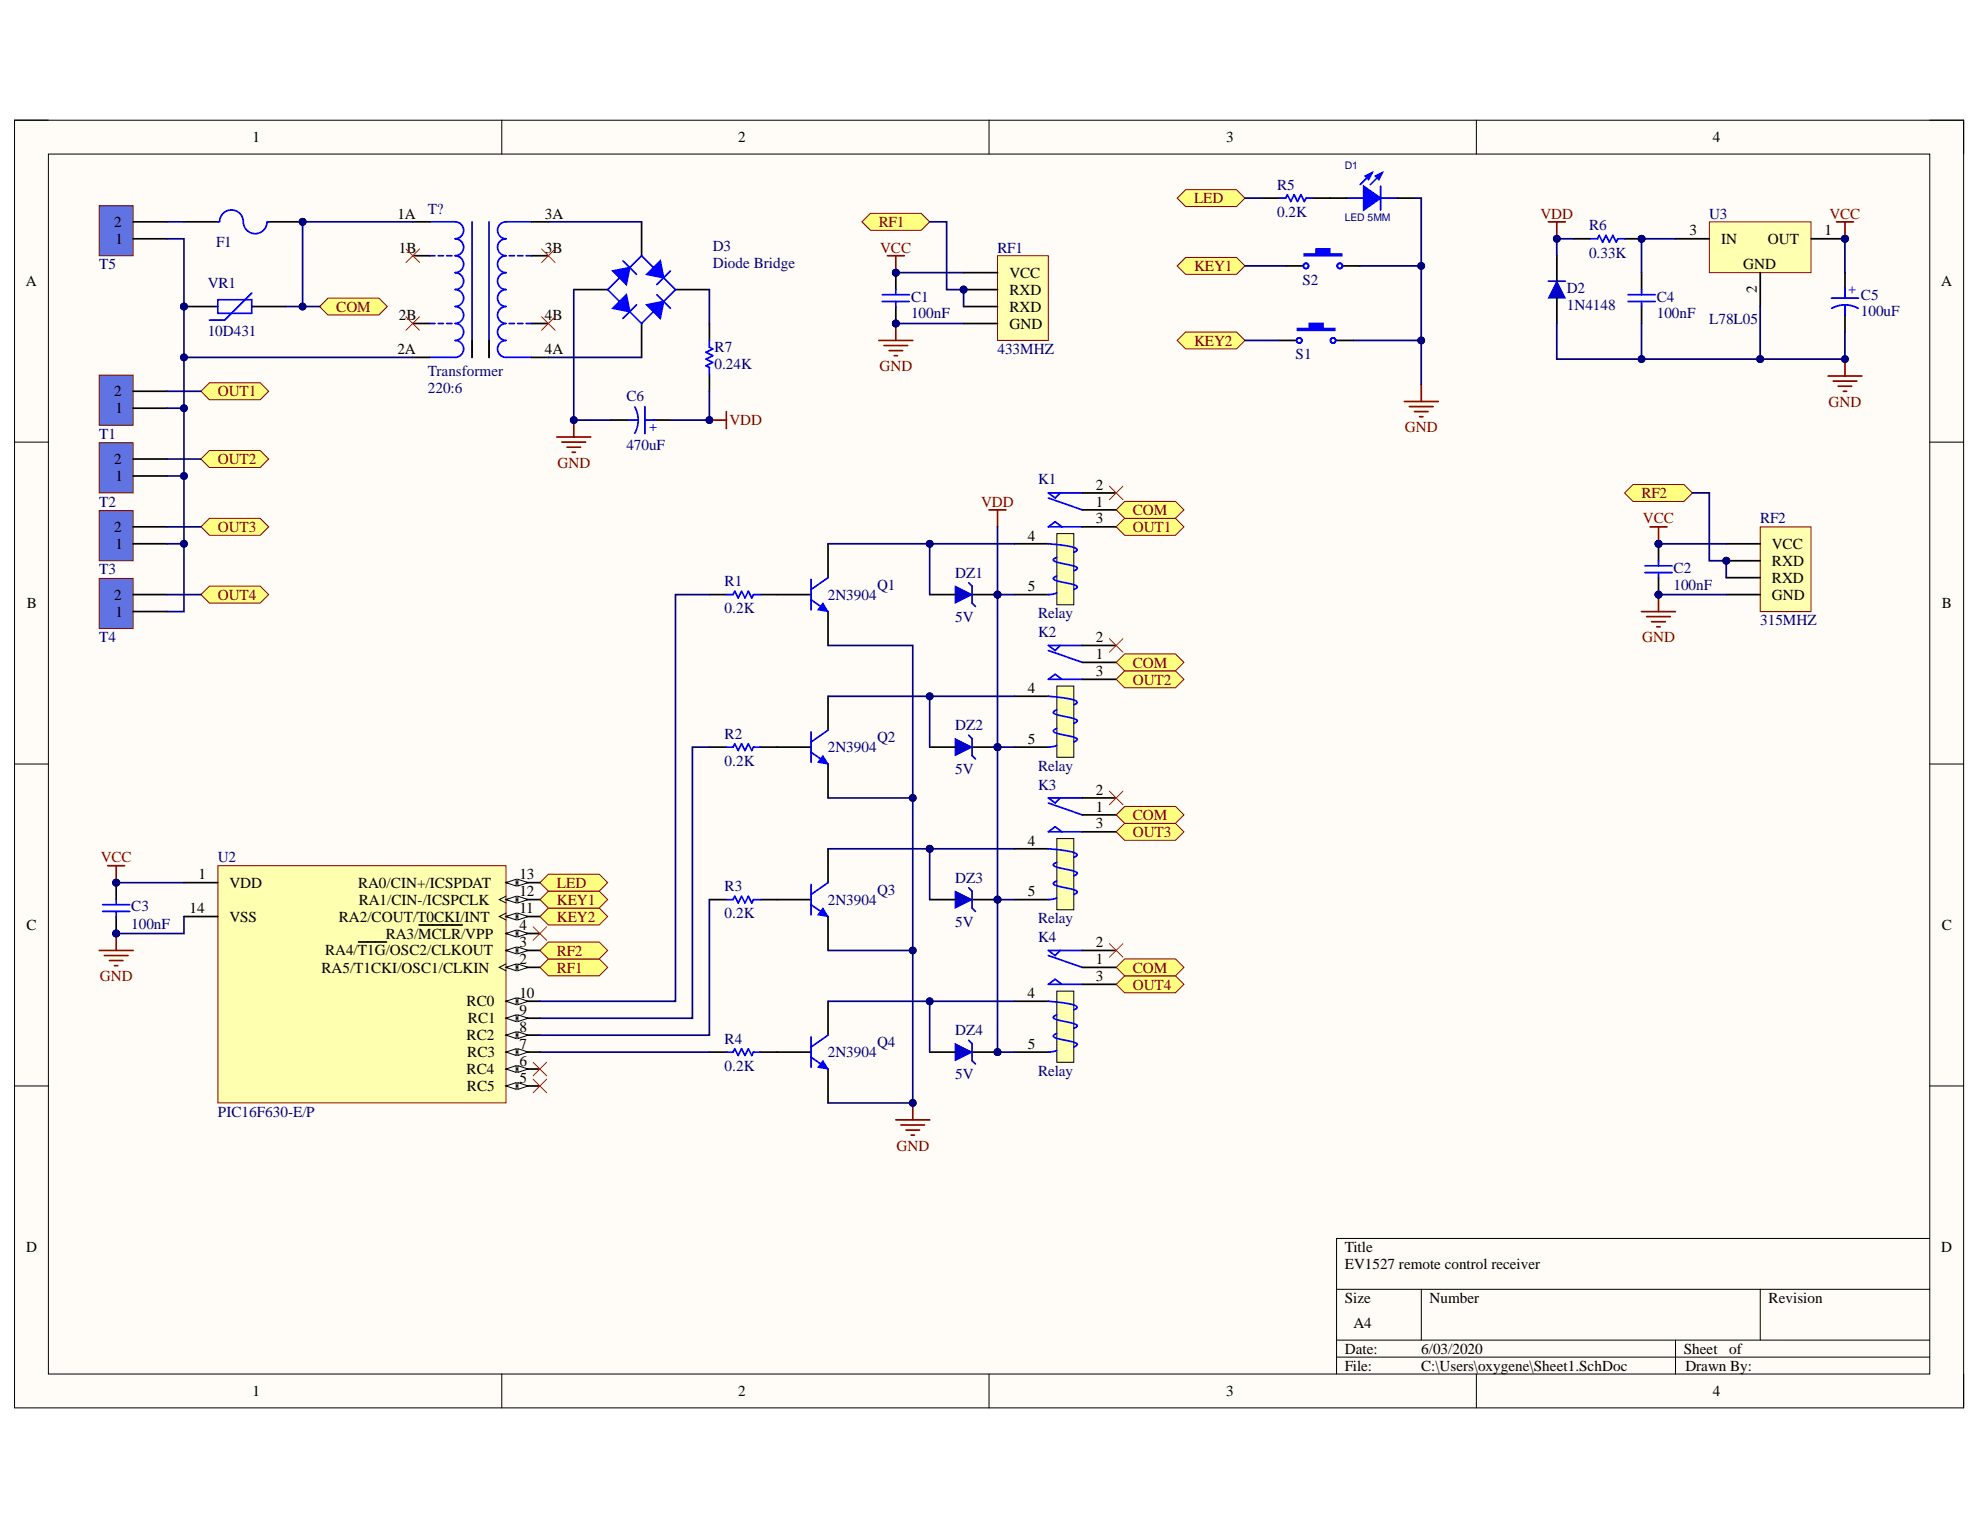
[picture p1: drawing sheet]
<svg xmlns="http://www.w3.org/2000/svg" width="279mm" height="216mm" viewBox="0 0 279 216" stroke-linecap="round" stroke-linejoin="round" font-family="sans-serif">
<defs><g id="words">
<g font-size="2.2">
<text x="35.6" y="20.1">1</text>
<text x="104.2" y="20.1">2</text>
<text x="173" y="20.1">3</text>
<text x="241.7" y="20.1">4</text>
<text x="16.1" y="32">2</text>
<text x="16.3" y="34.4">1</text>
<text x="56.1" y="30.9">1A</text>
<text x="56.3" y="35.6">1B</text>
<text x="76.9" y="35.6">3B</text>
<text x="76.9" y="30.9">3A</text>
<text x="238.4" y="33.2">3</text>
<text x="242.9" y="34.4">IN</text>
<text x="249.5" y="34.4">OUT</text>
<text x="257.5" y="33.2">1</text>
<text x="3.6" y="40.4">A</text>
<text x="142.4" y="41.6">RXD</text>
<text x="142.4" y="39.2">VCC</text>
<text x="246" y="38">GND</text>
<text x="273.9" y="40.4">A</text>
<text x="56.3" y="45.2">2B</text>
<text x="76.9" y="45.2">4B</text>
<text x="142.4" y="44">RXD</text>
<text x="142.4" y="46.4">GND</text>
<text x="56.1" y="50">2A</text>
<text x="76.9" y="50">4A</text>
<text x="16.1" y="55.9">2</text>
<text x="16.3" y="58.3">1</text>
<text x="16.1" y="65.5">2</text>
<text x="16.3" y="67.9">1</text>
<text x="154.6" y="71.5">1</text>
<text x="154.6" y="69.1">2</text>
<text x="16.1" y="75.1">2</text>
<text x="16.3" y="77.5">1</text>
<text x="145" y="76.3">4</text>
<text x="154.6" y="73.9">3</text>
<text x="250" y="77.5">VCC</text>
<text x="145.1" y="83.5">5</text>
<text x="250" y="82.2">RXD</text>
<text x="250" y="79.9">RXD</text>
<text x="3.8" y="85.8">B</text>
<text x="16.1" y="84.6">2</text>
<text x="16.3" y="87">1</text>
<text x="250" y="84.6">GND</text>
<text x="274" y="85.8">B</text>
<text x="154.6" y="95.4">3</text>
<text x="154.6" y="93">1</text>
<text x="154.6" y="90.6">2</text>
<text x="145" y="97.8">4</text>
<text x="145.1" y="105">5</text>
<text x="154.6" y="112.1">2</text>
<text x="145" y="119.3">4</text>
<text x="154.6" y="116.9">3</text>
<text x="154.6" y="114.5">1</text>
<text x="28" y="124.1">1</text>
<text x="32.4" y="125.3">VDD</text>
<text x="50.5" y="125.3">RA0/CIN+/ICSPDAT</text>
<text x="73.3" y="124.1">13</text>
<text x="3.7" y="131.3">C</text>
<text x="26.7" y="128.9">14</text>
<text x="32.4" y="130.1">VSS</text>
<text x="47.8" y="130.1">RA2/COUT/T0CKI/INT</text>
<text x="50.6" y="127.7">RA1/CIN-/ICSPCLK</text>
<text x="73.3" y="126.5">12</text>
<text x="73.3" y="131.3">4</text>
<text x="73.3" y="128.9">11</text>
<text x="145.1" y="126.5">5</text>
<text x="274" y="131.3">C</text>
<text x="45.4" y="137.2">RA5/T1CKI/OSC1/CLKIN</text>
<text x="45.9" y="134.8">RA4/T1G/OSC2/CLKOUT</text>
<text x="54.4" y="132.5">RA3/MCLR/VPP</text>
<text x="73.3" y="136.1">2</text>
<text x="73.3" y="133.6">3</text>
<text x="154.6" y="133.6">2</text>
<text x="154.6" y="136.1">1</text>
<text x="65.8" y="142">RC0</text>
<text x="73.3" y="140.8">10</text>
<text x="73.3" y="143.2">9</text>
<text x="145" y="140.8">4</text>
<text x="154.6" y="138.4">3</text>
<text x="65.9" y="146.8">RC2</text>
<text x="65.9" y="149.2">RC3</text>
<text x="66" y="144.4">RC1</text>
<text x="73.3" y="148">7</text>
<text x="73.3" y="145.6">8</text>
<text x="145.1" y="148">5</text>
<text x="65.8" y="151.6">RC4</text>
<text x="65.9" y="154">RC5</text>
<text x="73.3" y="152.8">5</text>
<text x="73.3" y="150.4">6</text>
<text x="3.7" y="176.7">D</text>
<text x="189.8" y="176.7">Title</text>
<text x="189.8" y="179.1">EV1527 remote control receiver</text>
<text x="273.9" y="176.7">D</text>
<text x="189.8" y="183.9">Size</text>
<text x="201.7" y="183.9">Number</text>
<text x="249.6" y="183.9">Revision</text>
<text x="189.8" y="191">Date:</text>
<text x="191" y="187.5">A4</text>
<text x="200.5" y="191">6/03/2020</text>
<text x="237.6" y="191">Sheet</text>
<text x="244" y="191">of</text>
<text x="35.6" y="197">1</text>
<text x="104.2" y="197">2</text>
<text x="173" y="197">3</text>
<text x="189.8" y="193.4">File:</text>
<text x="200.5" y="193.4">C:\Users\oxygene\Sheet1.SchDoc</text>
<text x="237.8" y="193.4">Drawn By:</text>
<text x="241.7" y="197">4</text>
</g>
<g font-size="2.2" fill="#800000">
<text x="168.5" y="28.7">LED</text>
<text x="124" y="32">RF1</text>
<text x="124.2" y="35.6">VCC</text>
<text x="217.4" y="30.9">VDD</text>
<text x="258.1" y="30.9">VCC</text>
<text x="168.5" y="38.3">KEY1</text>
<text x="47.5" y="44">COM</text>
<text x="124.1" y="52.3">GND</text>
<text x="168.5" y="48.8">KEY2</text>
<text x="30.7" y="55.9">OUT1</text>
<text x="102.9" y="60">VDD</text>
<text x="258" y="57.4">GND</text>
<text x="30.7" y="65.5">OUT2</text>
<text x="78.7" y="66">GND</text>
<text x="198.2" y="61">GND</text>
<text x="138.5" y="71.5">VDD</text>
<text x="231.6" y="70.3">RF2</text>
<text x="30.7" y="75.1">OUT3</text>
<text x="159.9" y="75.1">OUT1</text>
<text x="159.9" y="72.7">COM</text>
<text x="231.8" y="73.9">VCC</text>
<text x="30.7" y="84.6">OUT4</text>
<text x="159.9" y="94.2">COM</text>
<text x="231.7" y="90.6">GND</text>
<text x="159.9" y="96.6">OUT2</text>
<text x="159.9" y="118.1">OUT3</text>
<text x="159.9" y="115.7">COM</text>
<text x="14.2" y="121.7">VCC</text>
<text x="78.6" y="125.3">LED</text>
<text x="78.6" y="127.7">KEY1</text>
<text x="78.6" y="130.1">KEY2</text>
<text x="78.6" y="134.8">RF2</text>
<text x="78.6" y="137.2">RF1</text>
<text x="159.9" y="137.2">COM</text>
<text x="14.1" y="138.4">GND</text>
<text x="159.9" y="139.7">OUT4</text>
<text x="126.5" y="162.4">GND</text>
</g>
<g font-size="2.2" fill="#000080">
<text x="180.2" y="26.8">R5</text>
<text x="30.5" y="34.9">F1</text>
<text x="60.4" y="30.1">T?</text>
<text x="100.6" y="35.4">D3</text>
<text x="140.7" y="35.6">RF1</text>
<text x="180.2" y="30.6">0.2K</text>
<text x="224.2" y="32.5">R6</text>
<text x="241.2" y="30.9">U3</text>
<text x="14" y="38">T5</text>
<text x="29.3" y="40.6">VR1</text>
<text x="100.6" y="37.8">Diode Bridge</text>
<text x="183.8" y="40.2">S2</text>
<text x="221.1" y="41.3">D2</text>
<text x="224.2" y="36.4">0.33K</text>
<text x="29.3" y="47.4">10D431</text>
<text x="128.6" y="42.6">C1</text>
<text x="128.6" y="44.9">100nF</text>
<text x="221.1" y="43.8">1N4148</text>
<text x="233.8" y="42.6">C4</text>
<text x="233.8" y="44.9">100nF</text>
<text x="241.2" y="45.7">L78L05</text>
<text x="262.6" y="42.3">C5</text>
<text x="262.6" y="44.6">100uF</text>
<text x="60.4" y="53.1">Transformer</text>
<text x="100.8" y="49.7">R7</text>
<text x="100.8" y="52.1">0.24K</text>
<text x="140.7" y="50">433MHZ</text>
<text x="182.8" y="50.7">S1</text>
<text x="60.4" y="55.5">220:6</text>
<text x="88.4" y="56.7">C6</text>
<text x="14" y="61.9">T1</text>
<text x="88.4" y="63.5">470uF</text>
<text x="14" y="71.5">T2</text>
<text x="146.5" y="68.4">K1</text>
<text x="248.4" y="73.9">RF2</text>
<text x="14" y="81">T3</text>
<text x="102.3" y="82.7">R1</text>
<text x="123.8" y="83.2">Q1</text>
<text x="134.8" y="81.5">DZ1</text>
<text x="236.2" y="80.8">C2</text>
<text x="236.2" y="83.2">100nF</text>
<text x="102.3" y="86.5">0.2K</text>
<text x="116.8" y="84.6">2N3904</text>
<text x="134.8" y="87.7">5V</text>
<text x="146.5" y="89.9">K2</text>
<text x="146.5" y="87.3">Relay</text>
<text x="248.4" y="88.2">315MHZ</text>
<text x="14" y="90.6">T4</text>
<text x="102.3" y="104.3">R2</text>
<text x="116.8" y="106.2">2N3904</text>
<text x="123.8" y="104.7">Q2</text>
<text x="134.8" y="103">DZ2</text>
<text x="102.3" y="108.1">0.2K</text>
<text x="134.8" y="109.3">5V</text>
<text x="146.5" y="111.4">K3</text>
<text x="146.5" y="108.8">Relay</text>
<text x="30.7" y="121.7">U2</text>
<text x="102.3" y="125.8">R3</text>
<text x="134.8" y="124.6">DZ3</text>
<text x="18.5" y="128.6">C3</text>
<text x="18.5" y="131">100nF</text>
<text x="102.3" y="129.6">0.2K</text>
<text x="116.8" y="127.7">2N3904</text>
<text x="123.8" y="126.3">Q3</text>
<text x="134.8" y="130.8">5V</text>
<text x="146.5" y="130.3">Relay</text>
<text x="146.5" y="132.9">K4</text>
<text x="102.3" y="147.3">R4</text>
<text x="116.8" y="149.2">2N3904</text>
<text x="123.8" y="147.8">Q4</text>
<text x="134.8" y="146.1">DZ4</text>
<text x="102.3" y="151.1">0.2K</text>
<text x="134.8" y="152.3">5V</text>
<text x="146.5" y="151.8">Relay</text>
<text x="30.7" y="157.6">PIC16F630-E/P</text>
</g>
<text font-size="2.1" x="247.9" y="41.4" transform="rotate(-90 247.9 41.4)">2</text>
<g font-size="1.9" fill="#00f">
<text x="260.9" y="40.3" transform="rotate(90 260.9 40.3)">+</text>
<text x="92.7" y="59.8" transform="rotate(-180 92.7 59.8)">+</text>
</g>
<g font-size="1.5" fill="#000080">
<text x="189.8" y="23.8">D1</text>
<text x="189.8" y="31.2">LED 5MM</text>
</g>
</g></defs>
<path d="M2.1 17h275v181.7h-275z" fill-rule="evenodd" fill="#fffcf8"/>
<path d="M2.1 17h275v181.7h-275z" fill="none" stroke="#000" stroke-width=".14"/>
<path d="M6.8 21.7h265.5v172.2h-265.5z" fill-rule="evenodd" fill="#fffcf8"/>
<g fill="none" stroke="#000" stroke-width=".14">
<path d="M2 17h4.8M70.8 17v4.7M139.6 17v4.7M208.3 17v4.7M272.3 17h4.8M277.1 17v4.7M6.8 21.7h265.5v172.2h-265.5zM2 62.4h4.8M272.3 62.4h4.8M2 107.8h4.8M272.3 107.8h4.8M2 153.2h4.8"/>
<path d="M272.3 153.2h4.8M272.3 174.8h-83.7v19.1M70.8 193.9v4.8M139.6 193.9v4.8M188.6 181.9h83.7M188.6 189.1h83.7M188.6 191.5h83.7M200.6 181.9v7.2M208.3 193.9v4.8M236.4 189.1v4.8M248.4 181.9v7.2M277.1 193.9v4.8"/>
</g>
<circle cx="42.7" cy="31.3" r=".48" fill="#000080"/>
<circle cx="42.7" cy="31.3" r=".48" fill="none" stroke="#000080" stroke-width=".14"/>
<path d="M37.9 31.3h4.8" fill="none" stroke="#000" stroke-width=".24"/>
<circle cx="42.7" cy="31.3" r=".48" fill="#000080"/>
<circle cx="42.7" cy="31.3" r=".48" fill="none" stroke="#000080" stroke-width=".14"/>
<path d="M26 31.3h4.7" fill="none" stroke="#000" stroke-width=".24"/>
<path d="M30.7 31.3h.3M31 31.2a1.67 1.67 0 0 1 1.7-1.6 1.67 1.67 0 0 1 1.6 1.7 1.67 1.67 0 0 0 1.7 1.7 1.67 1.67 0 0 0 1.7-1.6M37.7 31.3h.2" fill="none" stroke="#00f" stroke-width=".24"/>
<circle cx="26" cy="43.3" r=".48" fill="#000080"/>
<circle cx="26" cy="43.3" r=".48" fill="none" stroke="#000080" stroke-width=".14"/>
<path d="M26 43.3h4.7" fill="none" stroke="#000" stroke-width=".24"/>
<circle cx="26" cy="43.3" r=".48" fill="#000080"/>
<circle cx="26" cy="43.3" r=".48" fill="none" stroke="#000080" stroke-width=".14"/>
<path d="M90.5 31.3v4.8M35.5 43.3h4.8M81 40.9h4.8M90.5 45.6v4.8M95.3 40.9h4.8" fill="none" stroke="#000" stroke-width=".24"/>
<path d="M87.9 36.8l1.9 1.9M30.7 42.3h4.8v1.9h-4.8zM35.5 41.3l-3.8 3.9h-2.2M85.8 40.9l4.7-4.8 4.8 4.8-4.8 4.7z" fill="none" stroke="#00f" stroke-width=".24"/>
<path d="M86.5 38.2l2.4-.4-.5 2.3z" fill="#00f"/>
<path d="M86.5 38.2l2.4-.4-.5 2.3zM94.6 38.2l-1.9 1.9" fill="none" stroke="#00f" stroke-width=".24"/>
<path d="M91.3 38.7l1.9-1.9 .4 2.4z" fill="#00f"/>
<path d="M91.3 38.7l1.9-1.9 .4 2.4zM89.8 43l-1.9 1.9" fill="none" stroke="#00f" stroke-width=".24"/>
<path d="M86.5 43.5l1.9-1.9 .5 2.4z" fill="#00f"/>
<path d="M86.5 43.5l1.9-1.9 .5 2.4zM92.7 41.6l1.9 1.9" fill="none" stroke="#00f" stroke-width=".24"/>
<path d="M91.3 43l2.3-.5-.4 2.4z" fill="#00f"/>
<path d="M88.6 59.3h1.5M89.6 57.4l.4 1.1 .1 .8M90.1 59.3l-.1 .7-.4 1.1M91 57.4v3.8M91 59.3h1.5M91.3 43l2.3-.5-.4 2.4zM100.1 48v1l.5 .2-1 .5 1 .5-1 .5 1 .4-1 .5 .5 .3v.9" fill="none" stroke="#00f" stroke-width=".24"/>
<path d="M86.2 59.3h2.4M92.2 59.3h2.4M100.1 45.6v2.4M100.1 52.8v2.4" fill="none" stroke="#000" stroke-width=".24"/>
<circle cx="260.3" cy="33.7" r=".48" fill="#000080"/>
<circle cx="260.3" cy="33.7" r=".48" fill="none" stroke="#000080" stroke-width=".14"/>
<path d="M241.2 31.3h14.4v7.2h-14.4z" fill-rule="evenodd" fill="#ffffb0"/>
<path d="M241.2 31.3h14.4v7.2h-14.4z" fill="none" stroke="#800000" stroke-width=".14"/>
<path d="M236.4 33.7h4.8M255.6 33.7h4.7" fill="none" stroke="#000" stroke-width=".24"/>
<circle cx="260.3" cy="33.7" r=".48" fill="#000080"/>
<circle cx="260.3" cy="33.7" r=".48" fill="none" stroke="#000080" stroke-width=".14"/>
<path d="M248.4 38.5v4.8" fill="none" stroke="#000" stroke-width=".24"/>
<circle cx="231.6" cy="33.7" r=".48" fill="#000080"/>
<circle cx="231.6" cy="33.7" r=".48" fill="none" stroke="#000080" stroke-width=".14"/>
<path d="M222.1 33.7h2.4M229.3 33.7h2.3" fill="none" stroke="#000" stroke-width=".24"/>
<circle cx="231.6" cy="33.7" r=".48" fill="#000080"/>
<circle cx="231.6" cy="33.7" r=".48" fill="none" stroke="#000080" stroke-width=".14"/>
<path d="M224.5 33.7h.9l.3-.5 .4 1 .5-1 .5 1 .5-1 .5 1 .2-.5h1M258.4 42.1h3.9M260.3 43l1.2 .2 .7 .3M260.3 43l-.7 .1-1.1 .4M260.3 40.6v1.5M260.3 43v1.5" fill="none" stroke="#00f" stroke-width=".24"/>
<path d="M260.3 38.5v2.4M260.3 44.5v2.3" fill="none" stroke="#000" stroke-width=".24"/>
<path d="M81 59.3v2.4M78.6 61.7h4.8M79.3 62.4h3.3M80 63.1h1.9M80.7 63.8h.5" fill="none" stroke="#800000" stroke-width=".24"/>
<circle cx="81" cy="59.3" r=".48" fill="#000080"/>
<circle cx="81" cy="59.3" r=".48" fill="none" stroke="#000080" stroke-width=".14"/>
<path d="M258 53.1h4.7M258.7 53.8h3.3M259.4 54.5h1.9M260.1 55.2h.5M260.3 50.7v2.4" fill="none" stroke="#800000" stroke-width=".24"/>
<circle cx="260.3" cy="50.7" r=".48" fill="#000080"/>
<circle cx="260.3" cy="50.7" r=".48" fill="none" stroke="#000080" stroke-width=".14"/>
<path d="M259.2 31.3h2.3M260.3 31.3v2.4" fill="none" stroke="#800000" stroke-width=".24"/>
<circle cx="260.4" cy="33.7" r=".48" fill="#000080"/>
<circle cx="260.4" cy="33.7" r=".48" fill="none" stroke="#000080" stroke-width=".14"/>
<path d="M30.7 122.2h40.7v33.4h-40.7z" fill-rule="evenodd" fill="#ffffb0"/>
<path d="M30.7 122.2h40.7v33.4h-40.7z" fill="none" stroke="#800000" stroke-width=".14"/>
<path d="M26 124.6h4.7M71.4 136.5h4.8" fill="none" stroke="#000" stroke-width=".24"/>
<path d="M71.4 136.5l1.4-.5v1z" fill="#f8fcff"/>
<path d="M71.4 136.5l1.4-.5v1z" fill="none" stroke="#000" stroke-width=".14"/>
<path d="M73.1 136l1.4 .5-1.4 .5z" fill="#f8fcff"/>
<path d="M71.4 136l-1 .5 1 .5M73.1 136l1.4 .5-1.4 .5z" fill="none" stroke="#000" stroke-width=".14"/>
<path d="M71.4 134.1h4.8" fill="none" stroke="#000" stroke-width=".24"/>
<path d="M71.4 134.1l1.4-.5v1z" fill="#f8fcff"/>
<path d="M71.4 134.1l1.4-.5v1z" fill="none" stroke="#000" stroke-width=".14"/>
<path d="M73.1 133.6l1.4 .5-1.4 .5z" fill="#f8fcff"/>
<path d="M73.1 133.6l1.4 .5-1.4 .5z" fill="none" stroke="#000" stroke-width=".14"/>
<path d="M50.6 132.9h3.9M71.4 131.7h4.8" fill="none" stroke="#000" stroke-width=".24"/>
<path d="M71.4 131.7l1.4-.5v1z" fill="#f8fcff"/>
<path d="M71.4 131.7l1.4-.5v1z" fill="none" stroke="#000" stroke-width=".14"/>
<path d="M73.1 131.2l1.4 .5-1.4 .5z" fill="#f8fcff"/>
<path d="M73.1 131.2l1.4 .5-1.4 .5z" fill="none" stroke="#000" stroke-width=".14"/>
<path d="M59.1 130.5h6.1M71.4 153.2h4.8" fill="none" stroke="#000" stroke-width=".24"/>
<path d="M71.4 153.2l1.4-.4v.9z" fill="#f8fcff"/>
<path d="M71.4 153.2l1.4-.4v.9z" fill="none" stroke="#000" stroke-width=".14"/>
<path d="M73.1 152.8l1.4 .4-1.4 .5z" fill="#f8fcff"/>
<path d="M73.1 152.8l1.4 .4-1.4 .5z" fill="none" stroke="#000" stroke-width=".14"/>
<path d="M71.4 150.9h4.8" fill="none" stroke="#000" stroke-width=".24"/>
<path d="M71.4 150.9l1.4-.5v.9z" fill="#f8fcff"/>
<path d="M71.4 150.9l1.4-.5v.9z" fill="none" stroke="#000" stroke-width=".14"/>
<path d="M73.1 150.4l1.4 .5-1.4 .4z" fill="#f8fcff"/>
<path d="M73.1 150.4l1.4 .5-1.4 .4z" fill="none" stroke="#000" stroke-width=".14"/>
<path d="M71.4 148.5h4.8" fill="none" stroke="#000" stroke-width=".24"/>
<path d="M71.4 148.5l1.4-.5v.9z" fill="#f8fcff"/>
<path d="M71.4 148.5l1.4-.5v.9z" fill="none" stroke="#000" stroke-width=".14"/>
<path d="M73.1 148l1.4 .5-1.4 .4z" fill="#f8fcff"/>
<path d="M73.1 148l1.4 .5-1.4 .4z" fill="none" stroke="#000" stroke-width=".14"/>
<path d="M71.4 146.1h4.8" fill="none" stroke="#000" stroke-width=".24"/>
<path d="M71.4 146.1l1.4-.5v1z" fill="#f8fcff"/>
<path d="M71.4 146.1l1.4-.5v1z" fill="none" stroke="#000" stroke-width=".14"/>
<path d="M73.1 145.6l1.4 .5-1.4 .5z" fill="#f8fcff"/>
<path d="M73.1 145.6l1.4 .5-1.4 .5z" fill="none" stroke="#000" stroke-width=".14"/>
<path d="M71.4 143.7h4.8" fill="none" stroke="#000" stroke-width=".24"/>
<path d="M71.4 143.7l1.4-.5v1z" fill="#f8fcff"/>
<path d="M71.4 143.7l1.4-.5v1z" fill="none" stroke="#000" stroke-width=".14"/>
<path d="M73.1 143.2l1.4 .5-1.4 .5z" fill="#f8fcff"/>
<path d="M73.1 143.2l1.4 .5-1.4 .5z" fill="none" stroke="#000" stroke-width=".14"/>
<path d="M71.4 141.3h4.8" fill="none" stroke="#000" stroke-width=".24"/>
<path d="M71.4 141.3l1.4-.5v1z" fill="#f8fcff"/>
<path d="M71.4 141.3l1.4-.5v1z" fill="none" stroke="#000" stroke-width=".14"/>
<path d="M73.1 140.8l1.4 .5-1.4 .5z" fill="#f8fcff"/>
<path d="M73.1 140.8l1.4 .5-1.4 .5z" fill="none" stroke="#000" stroke-width=".14"/>
<path d="M71.4 129.3h4.8" fill="none" stroke="#000" stroke-width=".24"/>
<path d="M71.4 129.3l1.4-.4v.9z" fill="#f8fcff"/>
<path d="M71.4 129.3l1.4-.4v.9z" fill="none" stroke="#000" stroke-width=".14"/>
<path d="M73.1 128.9l1.4 .4-1.4 .5z" fill="#f8fcff"/>
<path d="M71.4 128.9l-1 .4 1 .5M73.1 128.9l1.4 .4-1.4 .5z" fill="none" stroke="#000" stroke-width=".14"/>
<path d="M71.4 126.9h4.8" fill="none" stroke="#000" stroke-width=".24"/>
<path d="M71.4 126.9l1.4-.4v.9z" fill="#f8fcff"/>
<path d="M71.4 126.9l1.4-.4v.9z" fill="none" stroke="#000" stroke-width=".14"/>
<path d="M73.1 126.5l1.4 .4-1.4 .5z" fill="#f8fcff"/>
<path d="M71.4 126.5l-1 .4 1 .5M73.1 126.5l1.4 .4-1.4 .5z" fill="none" stroke="#000" stroke-width=".14"/>
<path d="M71.4 124.5h4.8" fill="none" stroke="#000" stroke-width=".24"/>
<path d="M71.4 124.5l1.4-.4v.9z" fill="#f8fcff"/>
<path d="M71.4 124.5l1.4-.4v.9z" fill="none" stroke="#000" stroke-width=".14"/>
<path d="M73.1 124.1l1.4 .4-1.4 .5z" fill="#f8fcff"/>
<path d="M73.1 124.1l1.4 .4-1.4 .5z" fill="none" stroke="#000" stroke-width=".14"/>
<path d="M231.6 38.5v2.4M231.6 43.3v2.3M26 129.3h4.7" fill="none" stroke="#000" stroke-width=".24"/>
<path d="M229.7 41.6h3.9M229.7 42.5h3.9M231.6 40.9v.7M231.6 42.5v.8" fill="none" stroke="#00f" stroke-width=".24"/>
<circle cx="16.4" cy="131.7" r=".48" fill="#000080"/>
<circle cx="16.4" cy="131.7" r=".48" fill="none" stroke="#000080" stroke-width=".14"/>
<circle cx="16.4" cy="124.6" r=".48" fill="#000080"/>
<circle cx="16.4" cy="124.6" r=".48" fill="none" stroke="#000080" stroke-width=".14"/>
<path d="M16.4 129.3v2.4" fill="none" stroke="#000" stroke-width=".24"/>
<circle cx="16.4" cy="131.7" r=".48" fill="#000080"/>
<circle cx="16.4" cy="131.7" r=".48" fill="none" stroke="#000080" stroke-width=".14"/>
<path d="M16.4 124.5v2.4" fill="none" stroke="#000" stroke-width=".24"/>
<circle cx="16.4" cy="124.6" r=".48" fill="#000080"/>
<circle cx="16.4" cy="124.6" r=".48" fill="none" stroke="#000080" stroke-width=".14"/>
<path d="M190 28h2.4M194.8 26.3v3.3M194.8 28h2.4M14.5 127.7h3.8M14.5 128.6h3.8M16.4 126.9v.8M16.4 128.6v.7" fill="none" stroke="#00f" stroke-width=".24"/>
<path d="M192.4 26.3l2.4 1.7-2.4 1.6z" fill-rule="evenodd" fill="#00f"/>
<path d="M192.4 26.3l2.4 1.7-2.4 1.6z" fill="none" stroke="#00f" stroke-width=".24"/>
<path d="M194.1 24.8l.9-.4-.4 .9z" fill-rule="evenodd" fill="#00f"/>
<path d="M194.1 24.8l.9-.4-.4 .9z" fill="none" stroke="#00f" stroke-width=".24"/>
<path d="M192.7 24.8l.9-.4-.5 .9z" fill-rule="evenodd" fill="#00f"/>
<path d="M192.7 24.8l.9-.4-.5 .9zM193.4 24.6l-1.5 1.4M194.8 24.6l-1.4 1.4" fill="none" stroke="#00f" stroke-width=".24"/>
<path d="M187.6 28h2.4M197.2 28h2.4M180.5 48h2.4M188.6 48h2.4" fill="none" stroke="#000" stroke-width=".24"/>
<path d="M183.1 46.4h1.7v-.8h1.9v.8h1.7v.2h-5.3z" fill-rule="evenodd" fill="#00f"/>
<g fill="none" stroke="#00f" stroke-width=".24">
<path d="M180.5 28h.9l.3-.5 .4 .9 .5-.9 .5 .9 .5-.9 .5 .9 .2-.4h.9M183.1 46.4h1.7v-.8h1.9v.8h1.7v.2h-5.3z"/>
<circle cx="183.3" cy="48" r=".37"/>
<circle cx="188.1" cy="48" r=".37"/>
</g>
<path d="M178.1 28h2.4M185.2 28h2.4" fill="none" stroke="#000" stroke-width=".24"/>
<circle cx="136" cy="40.9" r=".48" fill="#000080"/>
<circle cx="136" cy="40.9" r=".48" fill="none" stroke="#000080" stroke-width=".14"/>
<path d="M140.8 36.1h7.1v11.9h-7.1z" fill-rule="evenodd" fill="#ffffb0"/>
<path d="M140.8 36.1h7.1v11.9h-7.1z" fill="none" stroke="#800000" stroke-width=".14"/>
<path d="M136 38.5h4.8M136 40.9h4.8" fill="none" stroke="#000" stroke-width=".24"/>
<circle cx="136" cy="40.9" r=".48" fill="#000080"/>
<circle cx="136" cy="40.9" r=".48" fill="none" stroke="#000080" stroke-width=".14"/>
<path d="M136 43.3h4.8M136 45.7h4.8" fill="none" stroke="#000" stroke-width=".24"/>
<circle cx="126.4" cy="45.7" r=".48" fill="#000080"/>
<circle cx="126.4" cy="45.7" r=".48" fill="none" stroke="#000080" stroke-width=".14"/>
<circle cx="126.4" cy="38.5" r=".48" fill="#000080"/>
<circle cx="126.4" cy="38.5" r=".48" fill="none" stroke="#000080" stroke-width=".14"/>
<path d="M126.4 43.3v2.4" fill="none" stroke="#000" stroke-width=".24"/>
<circle cx="126.4" cy="45.7" r=".48" fill="#000080"/>
<circle cx="126.4" cy="45.7" r=".48" fill="none" stroke="#000080" stroke-width=".14"/>
<path d="M126.4 38.5v2.4" fill="none" stroke="#000" stroke-width=".24"/>
<circle cx="126.4" cy="38.5" r=".48" fill="#000080"/>
<circle cx="126.4" cy="38.5" r=".48" fill="none" stroke="#000080" stroke-width=".14"/>
<path d="M124.5 41.6h3.8M124.5 42.5h3.8M126.4 40.9v.7M126.4 42.5v.8" fill="none" stroke="#00f" stroke-width=".24"/>
<path d="M125.2 36.1h2.4M126.4 36.1v2.4" fill="none" stroke="#800000" stroke-width=".24"/>
<circle cx="126.4" cy="38.5" r=".48" fill="#000080"/>
<circle cx="126.4" cy="38.5" r=".48" fill="none" stroke="#000080" stroke-width=".14"/>
<path d="M124 48h4.8M124.7 48.8h3.4M125.5 49.5h1.9M126.2 50.2h.4M126.4 45.7v2.3" fill="none" stroke="#800000" stroke-width=".24"/>
<circle cx="126.4" cy="45.7" r=".48" fill="#000080"/>
<circle cx="126.4" cy="45.7" r=".48" fill="none" stroke="#000080" stroke-width=".14"/>
<path d="M198.2 56.7h4.7M198.9 57.4h3.3M199.6 58.1h1.9M200.3 58.8h.5M200.6 54.3v2.4" fill="none" stroke="#800000" stroke-width=".24"/>
<path d="M45.1 43.3l1.2-1.2h7.2l1.2 1.2-1.2 1.2h-7.2z" fill-rule="evenodd" fill="#ffff80"/>
<path d="M45.1 43.3l1.2-1.2h7.2l1.2 1.2-1.2 1.2h-7.2z" fill="none" stroke="#800000" stroke-width=".14"/>
<path d="M14 52.9h4.8v7.1h-4.8z" fill-rule="evenodd" fill="#5f74e2"/>
<path d="M14 52.9h4.8v7.1h-4.8z" fill="none" stroke="#800000" stroke-width=".14"/>
<path d="M18.8 57.6h4.8M18.8 55.2h4.8" fill="none" stroke="#000" stroke-width=".24"/>
<path d="M14 62.5h4.8v7.1h-4.8z" fill-rule="evenodd" fill="#5f74e2"/>
<path d="M14 62.5h4.8v7.1h-4.8z" fill="none" stroke="#800000" stroke-width=".14"/>
<path d="M18.8 67.2h4.8M18.8 64.8h4.8" fill="none" stroke="#000" stroke-width=".24"/>
<path d="M14 72.1h4.8v7h-4.8z" fill-rule="evenodd" fill="#5f74e2"/>
<path d="M14 72.1h4.8v7h-4.8z" fill="none" stroke="#800000" stroke-width=".14"/>
<path d="M18.8 74.3h4.8M18.8 76.7h4.8" fill="none" stroke="#000" stroke-width=".24"/>
<path d="M14 81.6h4.8v7.1h-4.8z" fill-rule="evenodd" fill="#5f74e2"/>
<path d="M14 81.6h4.8v7.1h-4.8z" fill="none" stroke="#800000" stroke-width=".14"/>
<path d="M18.8 83.9h4.8M18.8 86.3h4.8" fill="none" stroke="#000" stroke-width=".24"/>
<path d="M28.4 55.2l1.1-1.2h7.2l1.2 1.2-1.2 1.2h-7.2z" fill-rule="evenodd" fill="#ffff80"/>
<path d="M28.4 55.2l1.1-1.2h7.2l1.2 1.2-1.2 1.2h-7.2z" fill="none" stroke="#800000" stroke-width=".14"/>
<path d="M29.5 63.6h7.2l1.2 1.2-1.2 1.2h-7.2l-1.1-1.2z" fill-rule="evenodd" fill="#ffff80"/>
<path d="M29.5 63.6h7.2l1.2 1.2-1.2 1.2h-7.2l-1.1-1.2z" fill="none" stroke="#800000" stroke-width=".14"/>
<path d="M29.5 73.1h7.2l1.2 1.2-1.2 1.2h-7.2l-1.1-1.2z" fill-rule="evenodd" fill="#ffff80"/>
<path d="M29.5 73.1h7.2l1.2 1.2-1.2 1.2h-7.2l-1.1-1.2z" fill="none" stroke="#800000" stroke-width=".14"/>
<path d="M28.4 83.9l1.1-1.2h7.2l1.2 1.2-1.2 1.2h-7.2z" fill-rule="evenodd" fill="#ffff80"/>
<path d="M28.4 83.9l1.1-1.2h7.2l1.2 1.2-1.2 1.2h-7.2z" fill="none" stroke="#800000" stroke-width=".14"/>
<path d="M76.2 136.5l1.2-1.2h7.2l1.2 1.2-1.2 1.2h-7.2z" fill-rule="evenodd" fill="#ffff80"/>
<path d="M76.2 136.5l1.2-1.2h7.2l1.2 1.2-1.2 1.2h-7.2z" fill="none" stroke="#800000" stroke-width=".14"/>
<path d="M166.1 48l1.2-1.2h7.2l1.2 1.2-1.2 1.2h-7.2z" fill-rule="evenodd" fill="#ffff80"/>
<path d="M166.1 48l1.2-1.2h7.2l1.2 1.2-1.2 1.2h-7.2z" fill="none" stroke="#800000" stroke-width=".14"/>
<path d="M166.1 37.5l1.2-1.2h7.2l1.2 1.2-1.2 1.2h-7.2z" fill-rule="evenodd" fill="#ffff80"/>
<path d="M166.1 37.5l1.2-1.2h7.2l1.2 1.2-1.2 1.2h-7.2z" fill="none" stroke="#800000" stroke-width=".14"/>
<path d="M76.2 129.3l1.2-1.2h7.2l1.2 1.2-1.2 1.2h-7.2z" fill-rule="evenodd" fill="#ffff80"/>
<path d="M76.2 129.3l1.2-1.2h7.2l1.2 1.2-1.2 1.2h-7.2z" fill="none" stroke="#800000" stroke-width=".14"/>
<path d="M76.2 126.9l1.2-1.1h7.2l1.2 1.1-1.2 1.2h-7.2z" fill-rule="evenodd" fill="#ffff80"/>
<path d="M76.2 126.9l1.2-1.1h7.2l1.2 1.1-1.2 1.2h-7.2z" fill="none" stroke="#800000" stroke-width=".14"/>
<path d="M166.1 28l1.2-1.2h7.2l1.2 1.2-1.2 1.2h-7.2z" fill-rule="evenodd" fill="#ffff80"/>
<path d="M166.1 28l1.2-1.2h7.2l1.2 1.2-1.2 1.2h-7.2z" fill="none" stroke="#800000" stroke-width=".14"/>
<path d="M121.6 31.3l1.2-1.2h7.2l1.2 1.2-1.2 1.2h-7.2z" fill-rule="evenodd" fill="#ffff80"/>
<path d="M121.6 31.3l1.2-1.2h7.2l1.2 1.2-1.2 1.2h-7.2z" fill="none" stroke="#800000" stroke-width=".14"/>
<path d="M14 29h4.8v7.1h-4.8z" fill-rule="evenodd" fill="#5f74e2"/>
<path d="M14 29h4.8v7.1h-4.8z" fill="none" stroke="#800000" stroke-width=".14"/>
<path d="M18.8 33.7h4.8M18.8 31.3h4.8" fill="none" stroke="#000" stroke-width=".24"/>
<path d="M15.2 122.2h2.4M16.4 122.2v2.4" fill="none" stroke="#800000" stroke-width=".24"/>
<circle cx="16.4" cy="124.6" r=".48" fill="#000080"/>
<circle cx="16.4" cy="124.6" r=".48" fill="none" stroke="#000080" stroke-width=".14"/>
<path d="M14 134.1h4.8M14.7 134.8h3.4M15.4 135.5h2M16.2 136.3h.4M16.4 131.7v2.4" fill="none" stroke="#800000" stroke-width=".24"/>
<circle cx="16.4" cy="131.7" r=".48" fill="#000080"/>
<circle cx="16.4" cy="131.7" r=".48" fill="none" stroke="#000080" stroke-width=".14"/>
<path d="M149.1 75.3h2.4v10h-2.4z" fill-rule="evenodd" fill="#ffffb0"/>
<path d="M149.1 75.3h2.4v10h-2.4z" fill="none" stroke="#000" stroke-width=".14"/>
<path d="M147.9 70.3l4.8 1.6M147.9 76.7l2.3 .3 1.2 .2a.54 .54 0 0 1 .6 .4l-.5 .3M149.1 78.6l-.5 .4a.83 .83 0 0 0 .9 .4l1.7 .4a.81 .81 0 0 1 .8 .4l-.5 .4M149.6 69.6l-.7 .7-1-.7h4.8M149.8 74.3l-.9-.7-1 .7h4.8M149.1 81.3l-.5 .3a1.4 1.4 0 0 0 1.3 .5l1.3 .3a.8 .8 0 0 1 .8 .5l-.5 .3M149.1 83.7l-1.2 .2" fill="none" stroke="#00f" stroke-width=".24"/>
<path d="M143.2 76.7h4.7M152.7 71.9h4.8M152.7 69.6h4.8M152.7 74.3h4.8M143.2 83.9h4.7" fill="none" stroke="#000" stroke-width=".24"/>
<path d="M149.1 96.8h2.4v10.1h-2.4z" fill-rule="evenodd" fill="#ffffb0"/>
<path d="M149.1 96.8h2.4v10.1h-2.4z" fill="none" stroke="#000" stroke-width=".14"/>
<path d="M147.9 98.3l2.3 .2 1.2 .2a.53 .53 0 0 1 .6 .5l-.5 .2M147.9 91.8l4.8 1.7M149.6 91.1l-.7 .7-1-.7h4.8M149.9 95.9l-1-.8-1 .8h4.8M149.1 105.2l-1.2 .2M149.1 100.2l-.5 .3a.83 .83 0 0 0 .9 .4l1.7 .4a.8 .8 0 0 1 .8 .5l-.5 .3M149.1 102.8l-.5 .3a1.36 1.36 0 0 0 1.3 .6l1.3 .2a.81 .81 0 0 1 .8 .5l-.5 .3" fill="none" stroke="#00f" stroke-width=".24"/>
<path d="M143.2 98.3h4.7M152.7 95.9h4.8M152.7 91.1h4.8M152.7 93.5h4.8M143.2 105.4h4.7" fill="none" stroke="#000" stroke-width=".24"/>
<path d="M149.1 118.3h2.4v10.1h-2.4z" fill-rule="evenodd" fill="#ffffb0"/>
<path d="M149.1 118.3h2.4v10.1h-2.4z" fill="none" stroke="#000" stroke-width=".14"/>
<path d="M147.9 119.8l1.9 .2 1.6 .3a.53 .53 0 0 1 .6 .4l-.5 .3M147.9 113.3l4.8 1.7M149.6 112.6l-.7 .7-1-.7h4.8M149.8 117.4l-.9-.7-1 .7h4.8M149.1 126.7l-1.2 .2M149.1 121.7l-.5 .3a1.38 1.38 0 0 0 1.3 .5l1.3 .3a.81 .81 0 0 1 .8 .5l-.5 .3M149.1 124.3l-.5 .3a.81 .81 0 0 0 .9 .5l1.7 .4a.81 .81 0 0 1 .8 .4l-.5 .3" fill="none" stroke="#00f" stroke-width=".24"/>
<path d="M143.1 119.8h4.8M152.7 117.4h4.8M152.7 112.6h4.8M152.7 115h4.8M143.1 126.9h4.8" fill="none" stroke="#000" stroke-width=".24"/>
<path d="M149.1 139.9h2.4v10h-2.4z" fill-rule="evenodd" fill="#ffffb0"/>
<path d="M149.1 139.9h2.4v10h-2.4z" fill="none" stroke="#000" stroke-width=".14"/>
<path d="M147.9 134.8l4.8 1.7M149.6 134.1l-.7 .7-1-.7h4.8M149.8 138.9l-.9-.7-1 .7h4.8M147.9 141.3l2.3 .2 1.2 .3a.54 .54 0 0 1 .6 .4l-.5 .3M149.1 145.8l-.5 .4a.83 .83 0 0 0 .9 .4l1.7 .4a.8 .8 0 0 1 .8 .4l-.5 .3M149.1 148.2l-1.2 .3M149.1 143.2l-.5 .3a1.36 1.36 0 0 0 1.3 .6l1.3 .2a.81 .81 0 0 1 .8 .5l-.5 .3" fill="none" stroke="#00f" stroke-width=".24"/>
<path d="M152.7 138.9h4.8M152.7 134.1h4.8M152.7 136.5h4.8M143.1 141.3h4.8M143.1 148.5h4.8" fill="none" stroke="#000" stroke-width=".24"/>
<path d="M158.7 73.1h7.2l1.2 1.2-1.2 1.2h-7.2l-1.2-1.2z" fill-rule="evenodd" fill="#ffff80"/>
<path d="M158.7 73.1h7.2l1.2 1.2-1.2 1.2h-7.2l-1.2-1.2z" fill="none" stroke="#800000" stroke-width=".14"/>
<path d="M157.5 95.9l1.2-1.2h7.2l1.2 1.2-1.2 1.2h-7.2z" fill-rule="evenodd" fill="#ffff80"/>
<path d="M157.5 95.9l1.2-1.2h7.2l1.2 1.2-1.2 1.2h-7.2z" fill="none" stroke="#800000" stroke-width=".14"/>
<path d="M157.5 117.4l1.2-1.2h7.2l1.2 1.2-1.2 1.2h-7.2z" fill-rule="evenodd" fill="#ffff80"/>
<path d="M157.5 117.4l1.2-1.2h7.2l1.2 1.2-1.2 1.2h-7.2z" fill="none" stroke="#800000" stroke-width=".14"/>
<path d="M157.5 138.9l1.2-1.2h7.2l1.2 1.2-1.2 1.2h-7.2z" fill-rule="evenodd" fill="#ffff80"/>
<path d="M157.5 138.9l1.2-1.2h7.2l1.2 1.2-1.2 1.2h-7.2z" fill="none" stroke="#800000" stroke-width=".14"/>
<path d="M157.5 71.9l1.2-1.1h7.2l1.2 1.1-1.2 1.2h-7.2z" fill-rule="evenodd" fill="#ffff80"/>
<path d="M157.5 71.9l1.2-1.1h7.2l1.2 1.1-1.2 1.2h-7.2z" fill="none" stroke="#800000" stroke-width=".14"/>
<path d="M157.5 93.5l1.2-1.2h7.2l1.2 1.2-1.2 1.2h-7.2z" fill-rule="evenodd" fill="#ffff80"/>
<path d="M157.5 93.5l1.2-1.2h7.2l1.2 1.2-1.2 1.2h-7.2z" fill="none" stroke="#800000" stroke-width=".14"/>
<path d="M157.5 115l1.2-1.2h7.2l1.2 1.2-1.2 1.2h-7.2z" fill-rule="evenodd" fill="#ffff80"/>
<path d="M157.5 115l1.2-1.2h7.2l1.2 1.2-1.2 1.2h-7.2z" fill="none" stroke="#800000" stroke-width=".14"/>
<path d="M157.5 136.5l1.2-1.2h7.2l1.2 1.2-1.2 1.2h-7.2z" fill-rule="evenodd" fill="#ffff80"/>
<path d="M157.5 136.5l1.2-1.2h7.2l1.2 1.2-1.2 1.2h-7.2z" fill="none" stroke="#800000" stroke-width=".14"/>
<path d="M219.7 39.7l1.2 2.4h-2.4z" fill-rule="evenodd" fill="#0000bf"/>
<path d="M219.7 39.7l1.2 2.4h-2.4z" fill="none" stroke="#00f" stroke-width=".14"/>
<path d="M219.7 36.1v3.6M219.7 42.1v3.5" fill="none" stroke="#000" stroke-width=".24"/>
<path d="M218.5 39.7h2.4" fill="none" stroke="#0000b4" stroke-width=".24"/>
<path d="M218.5 31.3h2.4M219.7 31.3v2.4" fill="none" stroke="#800000" stroke-width=".24"/>
<circle cx="219.7" cy="33.7" r=".48" fill="#000080"/>
<circle cx="219.7" cy="33.7" r=".48" fill="none" stroke="#000080" stroke-width=".14"/>
<g fill="none" stroke="#f00" stroke-width=".14">
<path d="M57.3 35.1l1.9 1.9M59.2 35.1l-1.9 1.9M76.4 35.1l1.9 1.9M78.3 35.1l-1.9 1.9M57.3 44.7l1.9 1.9M59.2 44.7l-1.9 1.9M76.4 44.7l1.9 1.9M78.3 44.7l-1.9 1.9M156.5 68.6l2 1.9M158.5 68.6l-2 1.9M156.5 90.1l2 1.9M158.5 90.1l-2 1.9"/>
<path d="M156.5 111.6l2 2M158.5 111.6l-2 2M156.5 133.2l2 1.9M158.5 133.2l-2 1.9M75.2 149.9l1.9 1.9M75.2 152.3l1.9 1.9M77.1 149.9l-1.9 1.9M77.1 152.3l-1.9 1.9"/>
</g>
<path d="M60.6 31.3h3.6a1.2 1.2 0 0 1 1.2 1.2 1.2 1.2 0 0 1-1.2 1.2 1.2 1.2 0 0 1 1.2 1.2 1.2 1.2 0 0 1-1.2 1.2 1.2 1.2 0 0 1 1.2 1.2 1.2 1.2 0 0 1-1.2 1.2 1.19 1.19 0 0 1 1.2 1.2 1.19 1.19 0 0 1-1.2 1.2 1.2 1.2 0 0 1 1.2 1.2 1.2 1.2 0 0 1-1.2 1.2 1.2 1.2 0 0 1 1.2 1.2 1.2 1.2 0 0 1-1.2 1.1 1.2 1.2 0 0 1 1.2 1.2 1.2 1.2 0 0 1-1.2 1.2 1.2 1.2 0 0 1 1.2 1.2 1.2 1.2 0 0 1-1.2 1.2h-3.6M75 31.3h-3.6a1.2 1.2 0 0 0-1.2 1.2 1.2 1.2 0 0 0 1.2 1.2 1.2 1.2 0 0 0-1.2 1.2 1.2 1.2 0 0 0 1.2 1.2 1.2 1.2 0 0 0-1.2 1.2 1.2 1.2 0 0 0 1.2 1.2 1.19 1.19 0 0 0-1.2 1.2 1.19 1.19 0 0 0 1.2 1.2 1.2 1.2 0 0 0-1.2 1.2 1.2 1.2 0 0 0 1.2 1.2 1.2 1.2 0 0 0-1.2 1.2 1.2 1.2 0 0 0 1.2 1.1 1.2 1.2 0 0 0-1.2 1.2 1.2 1.2 0 0 0 1.2 1.2 1.2 1.2 0 0 0-1.2 1.2 1.2 1.2 0 0 0 1.2 1.2h3.6M114.4 84.6l2.4 1.7M114.4 81.8v4.3M116.8 81.5l-2.4 1.7" fill="none" stroke="#00f" stroke-width=".24"/>
<g fill="none" stroke="#000" stroke-width=".24">
<path d="M58.2 36.1h2.4M58.2 31.3h2.4M75 36.1h2.4M75 31.3h2.4M58.2 50.4h2.4M58.2 45.6h2.4M66.6 48v2.4M69 48v2.4M75 50.4h2.4M75 45.6h2.4M116.8 76.7v4.8M109.7 83.9h4.7"/>
<path d="M116.8 86.3v4.8"/>
</g>
<g fill="none" stroke="#0000bf" stroke-width=".24">
<path d="M60.6 36.1h.8M61.8 36.1h.8M63 36.1h.8M66.6 31.3v19.1M69 31.3v19.1M71.8 36.1h.8M73 36.1h.8M74.2 36.1h.8M60.6 45.7h.8M61.8 45.7h.8M63 45.7h.8M71.8 45.7h.8"/>
<path d="M73 45.7h.8M74.2 45.7h.8"/>
</g>
<path d="M116.1 85.1l.7 1.2-1.4-.2z" fill="#00f"/>
<path d="M116.1 85.1l.7 1.2-1.4-.2z" fill="none" stroke="#00f" stroke-width=".14"/>
<path d="M116.8 98.3v4.7M109.7 105.4h4.7M116.8 107.8v4.8" fill="none" stroke="#000" stroke-width=".24"/>
<path d="M114.4 106.1l2.4 1.7M114.4 103.3v4.3M116.8 103l-2.4 1.7" fill="none" stroke="#00f" stroke-width=".24"/>
<path d="M116.1 106.6l.7 1.2-1.4-.2z" fill="#00f"/>
<path d="M116.1 106.6l.7 1.2-1.4-.2z" fill="none" stroke="#00f" stroke-width=".14"/>
<path d="M116.8 119.8v4.8M109.7 126.9h4.7M116.8 129.3v4.8" fill="none" stroke="#000" stroke-width=".24"/>
<path d="M114.4 127.7l2.4 1.6M114.4 124.8v4.3M116.8 124.6l-2.4 1.6" fill="none" stroke="#00f" stroke-width=".24"/>
<path d="M116.1 128.1l.7 1.2-1.4-.2z" fill="#00f"/>
<path d="M116.1 128.1l.7 1.2-1.4-.2z" fill="none" stroke="#00f" stroke-width=".14"/>
<path d="M109.7 148.5h4.7M116.8 141.3v4.8M116.8 150.9v4.7" fill="none" stroke="#000" stroke-width=".24"/>
<path d="M114.4 149.2l2.4 1.7M114.4 146.3v4.3M116.8 146.1l-2.4 1.7" fill="none" stroke="#00f" stroke-width=".24"/>
<path d="M116.1 149.7l.7 1.2-1.4-.3z" fill="#00f"/>
<path d="M116.1 149.7l.7 1.2-1.4-.3z" fill="none" stroke="#00f" stroke-width=".14"/>
<path d="M100.1 83.9h2.4M107.3 83.9h2.4M100.1 105.4h2.4M107.3 105.4h2.4M100.1 126.9h2.4M107.3 126.9h2.4M100.1 148.5h2.4M107.3 148.5h2.4" fill="none" stroke="#000" stroke-width=".24"/>
<path d="M102.5 83.9h.9l.3-.5 .5 1 .4-1 .5 1 .5-1 .5 1 .2-.5h1M102.5 105.4h.9l.3-.4 .5 .9 .4-.9 .5 .9 .5-.9 .5 .9 .2-.5h1M102.5 126.9h.9l.3-.4 .5 .9 .4-.9 .5 .9 .5-.9 .5 .9 .2-.5h1M102.5 148.5h.9l.3-.5 .5 .9 .4-.9 .5 .9 .5-.9 .5 .9 .2-.4h1" fill="none" stroke="#00f" stroke-width=".24"/>
<path d="M126.4 158h4.8M127.1 158.7h3.4M127.8 159.5h2M128.8 155.6v2.4M128.6 160.2h.4" fill="none" stroke="#800000" stroke-width=".24"/>
<circle cx="128.8" cy="155.6" r=".48" fill="#000080"/>
<circle cx="128.8" cy="155.6" r=".48" fill="none" stroke="#000080" stroke-width=".14"/>
<path d="M139.6 71.9h2.4M140.8 71.9v2.4" fill="none" stroke="#800000" stroke-width=".24"/>
<circle cx="140.8" cy="126.9" r=".48" fill="#000080"/>
<circle cx="140.8" cy="126.9" r=".48" fill="none" stroke="#000080" stroke-width=".14"/>
<path d="M134.8 125.8l2.4 1.1-2.4 1.2z" fill-rule="evenodd" fill="#0000bf"/>
<path d="M134.8 125.8l2.4 1.1-2.4 1.2z" fill="none" stroke="#00f" stroke-width=".14"/>
<path d="M131.2 126.9h3.6M137.2 126.9h3.6" fill="none" stroke="#000" stroke-width=".24"/>
<circle cx="140.8" cy="126.9" r=".48" fill="#000080"/>
<circle cx="140.8" cy="126.9" r=".48" fill="none" stroke="#000080" stroke-width=".14"/>
<path d="M137.2 125.8v2.3" fill="none" stroke="#0000b4" stroke-width=".24"/>
<path d="M136.7 125.3l.5 .5M137.2 128.1l.5 .5" fill="none" stroke="#0000bf" stroke-width=".24"/>
<circle cx="140.8" cy="148.5" r=".48" fill="#000080"/>
<circle cx="140.8" cy="148.5" r=".48" fill="none" stroke="#000080" stroke-width=".14"/>
<path d="M134.8 147.3l2.4 1.2-2.4 1.2z" fill-rule="evenodd" fill="#0000bf"/>
<path d="M134.8 147.3l2.4 1.2-2.4 1.2z" fill="none" stroke="#00f" stroke-width=".14"/>
<path d="M131.2 148.5h3.6M137.2 148.5h3.6" fill="none" stroke="#000" stroke-width=".24"/>
<circle cx="140.8" cy="148.5" r=".48" fill="#000080"/>
<circle cx="140.8" cy="148.5" r=".48" fill="none" stroke="#000080" stroke-width=".14"/>
<path d="M137.2 147.3v2.4" fill="none" stroke="#0000b4" stroke-width=".24"/>
<path d="M136.7 146.8l.5 .5M137.2 149.7l.5 .4" fill="none" stroke="#0000bf" stroke-width=".24"/>
<circle cx="140.8" cy="105.4" r=".48" fill="#000080"/>
<circle cx="140.8" cy="105.4" r=".48" fill="none" stroke="#000080" stroke-width=".14"/>
<path d="M134.8 104.2l2.4 1.2-2.4 1.2z" fill-rule="evenodd" fill="#0000bf"/>
<path d="M134.8 104.2l2.4 1.2-2.4 1.2z" fill="none" stroke="#00f" stroke-width=".14"/>
<path d="M131.2 105.4h3.6M137.2 105.4h3.6" fill="none" stroke="#000" stroke-width=".24"/>
<circle cx="140.8" cy="105.4" r=".48" fill="#000080"/>
<circle cx="140.8" cy="105.4" r=".48" fill="none" stroke="#000080" stroke-width=".14"/>
<path d="M137.2 104.2v2.4" fill="none" stroke="#0000b4" stroke-width=".24"/>
<path d="M136.7 103.8l.5 .4M137.2 106.6l.5 .5" fill="none" stroke="#0000bf" stroke-width=".24"/>
<circle cx="140.8" cy="83.9" r=".48" fill="#000080"/>
<circle cx="140.8" cy="83.9" r=".48" fill="none" stroke="#000080" stroke-width=".14"/>
<path d="M134.8 82.7l2.4 1.2-2.4 1.2z" fill-rule="evenodd" fill="#0000bf"/>
<path d="M134.8 82.7l2.4 1.2-2.4 1.2z" fill="none" stroke="#00f" stroke-width=".14"/>
<path d="M131.2 83.9h3.6M137.2 83.9h3.6" fill="none" stroke="#000" stroke-width=".24"/>
<circle cx="140.8" cy="83.9" r=".48" fill="#000080"/>
<circle cx="140.8" cy="83.9" r=".48" fill="none" stroke="#000080" stroke-width=".14"/>
<path d="M137.2 82.7v2.4" fill="none" stroke="#0000b4" stroke-width=".24"/>
<path d="M136.7 82.2l.5 .5M137.2 85.1l.5 .5" fill="none" stroke="#0000bf" stroke-width=".24"/>
<path d="M100.1 59.3h2.4M102.5 58.1v2.4" fill="none" stroke="#800000" stroke-width=".24"/>
<circle cx="100.1" cy="59.3" r=".48" fill="#000080"/>
<circle cx="100.1" cy="59.3" r=".48" fill="none" stroke="#000080" stroke-width=".14"/>
<circle cx="243.6" cy="79.1" r=".48" fill="#000080"/>
<circle cx="243.6" cy="79.1" r=".48" fill="none" stroke="#000080" stroke-width=".14"/>
<path d="M248.4 74.3h7.2v12h-7.2z" fill-rule="evenodd" fill="#ffffb0"/>
<path d="M248.4 74.3h7.2v12h-7.2z" fill="none" stroke="#800000" stroke-width=".14"/>
<path d="M243.6 79.1h4.8M243.6 76.7h4.8" fill="none" stroke="#000" stroke-width=".24"/>
<circle cx="243.6" cy="79.1" r=".48" fill="#000080"/>
<circle cx="243.6" cy="79.1" r=".48" fill="none" stroke="#000080" stroke-width=".14"/>
<path d="M243.6 83.9h4.8M243.6 81.5h4.8" fill="none" stroke="#000" stroke-width=".24"/>
<circle cx="234" cy="83.9" r=".48" fill="#000080"/>
<circle cx="234" cy="83.9" r=".48" fill="none" stroke="#000080" stroke-width=".14"/>
<circle cx="234" cy="76.7" r=".48" fill="#000080"/>
<circle cx="234" cy="76.7" r=".48" fill="none" stroke="#000080" stroke-width=".14"/>
<path d="M234 81.5v2.4" fill="none" stroke="#000" stroke-width=".24"/>
<circle cx="234" cy="83.9" r=".48" fill="#000080"/>
<circle cx="234" cy="83.9" r=".48" fill="none" stroke="#000080" stroke-width=".14"/>
<path d="M234 76.7v2.4" fill="none" stroke="#000" stroke-width=".24"/>
<circle cx="234" cy="76.7" r=".48" fill="#000080"/>
<circle cx="234" cy="76.7" r=".48" fill="none" stroke="#000080" stroke-width=".14"/>
<path d="M232.1 79.8h3.9M234 79.1v.7M232.1 80.8h3.9M234 80.8v.7" fill="none" stroke="#00f" stroke-width=".24"/>
<path d="M232.8 74.4h2.4M234 74.4v2.3" fill="none" stroke="#800000" stroke-width=".24"/>
<circle cx="234" cy="76.7" r=".48" fill="#000080"/>
<circle cx="234" cy="76.7" r=".48" fill="none" stroke="#000080" stroke-width=".14"/>
<path d="M231.6 86.3h4.8M232.4 87h3.3M233.1 87.7h1.9M233.8 88.5h.5M234 83.9v2.4" fill="none" stroke="#800000" stroke-width=".24"/>
<circle cx="234" cy="83.9" r=".48" fill="#000080"/>
<circle cx="234" cy="83.9" r=".48" fill="none" stroke="#000080" stroke-width=".14"/>
<path d="M229.2 69.6l1.2-1.2h7.2l1.2 1.2-1.2 1.2h-7.2z" fill-rule="evenodd" fill="#ffff80"/>
<path d="M229.2 69.6l1.2-1.2h7.2l1.2 1.2-1.2 1.2h-7.2z" fill="none" stroke="#800000" stroke-width=".14"/>
<path d="M76.2 134.1l1.2-1.2h7.2l1.1 1.2-1.1 1.2h-7.2z" fill-rule="evenodd" fill="#ffff80"/>
<path d="M76.2 134.1l1.2-1.2h7.2l1.1 1.2-1.1 1.2h-7.2z" fill="none" stroke="#800000" stroke-width=".14"/>
<path d="M181.4 37.5h2.4M189.5 37.5h2.4" fill="none" stroke="#000" stroke-width=".24"/>
<path d="M184 35.9h1.7v-.8h1.9v.8h1.7v.2h-5.3z" fill-rule="evenodd" fill="#00f"/>
<g fill="none" stroke="#00f" stroke-width=".24">
<path d="M184 35.9h1.7v-.8h1.9v.8h1.7v.2h-5.3z"/>
<circle cx="184.3" cy="37.5" r=".37"/>
<circle cx="189.1" cy="37.5" r=".37"/>
</g>
<path d="M76.2 124.6l1.2-1.2h7.2l1.1 1.2-1.1 1.2h-7.2z" fill-rule="evenodd" fill="#ffff80"/>
<path d="M76.2 124.6l1.2-1.2h7.2l1.1 1.2-1.1 1.2h-7.2z" fill="none" stroke="#800000" stroke-width=".14"/>
<path d="M26 129.3v2.4h-9.6" fill="none" stroke="#000080" stroke-width=".24"/>
<circle cx="16.4" cy="131.7" r=".48" fill="#000080"/>
<circle cx="16.4" cy="131.7" r=".48" fill="none" stroke="#000080" stroke-width=".14"/>
<path d="M16.4 124.6h9.6" fill="none" stroke="#000080" stroke-width=".24"/>
<circle cx="16.4" cy="124.6" r=".48" fill="#000080"/>
<circle cx="16.4" cy="124.6" r=".48" fill="none" stroke="#000080" stroke-width=".14"/>
<path d="M23.6 33.7h2.4v52.6h-2.4" fill="none" stroke="#000080" stroke-width=".24"/>
<circle cx="26" cy="76.7" r=".48" fill="#000080"/>
<circle cx="26" cy="76.7" r=".48" fill="none" stroke="#000080" stroke-width=".14"/>
<circle cx="26" cy="67.2" r=".48" fill="#000080"/>
<circle cx="26" cy="67.2" r=".48" fill="none" stroke="#000080" stroke-width=".14"/>
<circle cx="26" cy="57.6" r=".48" fill="#000080"/>
<circle cx="26" cy="57.6" r=".48" fill="none" stroke="#000080" stroke-width=".14"/>
<circle cx="26" cy="50.4" r=".48" fill="#000080"/>
<circle cx="26" cy="50.4" r=".48" fill="none" stroke="#000080" stroke-width=".14"/>
<circle cx="26" cy="43.3" r=".48" fill="#000080"/>
<circle cx="26" cy="43.3" r=".48" fill="none" stroke="#000080" stroke-width=".14"/>
<path d="M23.6 76.7h2.4M23.6 83.9h4.8" fill="none" stroke="#000080" stroke-width=".24"/>
<circle cx="26" cy="76.7" r=".48" fill="#000080"/>
<circle cx="26" cy="76.7" r=".48" fill="none" stroke="#000080" stroke-width=".14"/>
<path d="M23.6 74.3h4.8M23.6 67.2h2.4" fill="none" stroke="#000080" stroke-width=".24"/>
<circle cx="26" cy="67.2" r=".48" fill="#000080"/>
<circle cx="26" cy="67.2" r=".48" fill="none" stroke="#000080" stroke-width=".14"/>
<path d="M23.6 57.6h2.4M23.6 64.8h4.8" fill="none" stroke="#000080" stroke-width=".24"/>
<circle cx="26" cy="57.6" r=".48" fill="#000080"/>
<circle cx="26" cy="57.6" r=".48" fill="none" stroke="#000080" stroke-width=".14"/>
<path d="M23.6 31.3h2.4M23.6 55.2h4.8M26 50.4h32.2" fill="none" stroke="#000080" stroke-width=".24"/>
<circle cx="26" cy="50.4" r=".48" fill="#000080"/>
<circle cx="26" cy="50.4" r=".48" fill="none" stroke="#000080" stroke-width=".14"/>
<path d="M40.3 43.3h4.8" fill="none" stroke="#000080" stroke-width=".24"/>
<circle cx="42.7" cy="43.3" r=".48" fill="#000080"/>
<circle cx="42.7" cy="43.3" r=".48" fill="none" stroke="#000080" stroke-width=".14"/>
<path d="M58.2 31.3h-15.5v12" fill="none" stroke="#000080" stroke-width=".24"/>
<circle cx="42.7" cy="43.3" r=".48" fill="#000080"/>
<circle cx="42.7" cy="43.3" r=".48" fill="none" stroke="#000080" stroke-width=".14"/>
<circle cx="42.7" cy="31.3" r=".48" fill="#000080"/>
<circle cx="42.7" cy="31.3" r=".48" fill="none" stroke="#000080" stroke-width=".14"/>
<path d="M77.4 31.3h13.1M77.4 50.4h13.1M81 40.9v18.4h5.2M100.1 83.9h-4.8v57.4h-19.1M100.1 105.4h-2.4v38.3h-21.5M100.1 126.9v19.2h-23.9M76.2 148.5h23.9" fill="none" stroke="#000080" stroke-width=".24"/>
<circle cx="81" cy="59.3" r=".48" fill="#000080"/>
<circle cx="81" cy="59.3" r=".48" fill="none" stroke="#000080" stroke-width=".14"/>
<path d="M100.1 55.2v4.1h-5.5" fill="none" stroke="#000080" stroke-width=".24"/>
<circle cx="100.1" cy="59.3" r=".48" fill="#000080"/>
<circle cx="100.1" cy="59.3" r=".48" fill="none" stroke="#000080" stroke-width=".14"/>
<path d="M116.8 91.1h12v64.5h-12" fill="none" stroke="#000080" stroke-width=".24"/>
<circle cx="128.8" cy="155.6" r=".48" fill="#000080"/>
<circle cx="128.8" cy="155.6" r=".48" fill="none" stroke="#000080" stroke-width=".14"/>
<circle cx="128.8" cy="134.1" r=".48" fill="#000080"/>
<circle cx="128.8" cy="134.1" r=".48" fill="none" stroke="#000080" stroke-width=".14"/>
<circle cx="128.8" cy="112.6" r=".48" fill="#000080"/>
<circle cx="128.8" cy="112.6" r=".48" fill="none" stroke="#000080" stroke-width=".14"/>
<path d="M116.8 141.3h26.3" fill="none" stroke="#000080" stroke-width=".24"/>
<circle cx="131.2" cy="141.3" r=".48" fill="#000080"/>
<circle cx="131.2" cy="141.3" r=".48" fill="none" stroke="#000080" stroke-width=".14"/>
<path d="M116.8 134.1h12" fill="none" stroke="#000080" stroke-width=".24"/>
<circle cx="128.8" cy="134.1" r=".48" fill="#000080"/>
<circle cx="128.8" cy="134.1" r=".48" fill="none" stroke="#000080" stroke-width=".14"/>
<path d="M116.8 119.8h14.4" fill="none" stroke="#000080" stroke-width=".24"/>
<circle cx="131.2" cy="119.8" r=".48" fill="#000080"/>
<circle cx="131.2" cy="119.8" r=".48" fill="none" stroke="#000080" stroke-width=".14"/>
<path d="M116.8 112.6h12" fill="none" stroke="#000080" stroke-width=".24"/>
<circle cx="128.8" cy="112.6" r=".48" fill="#000080"/>
<circle cx="128.8" cy="112.6" r=".48" fill="none" stroke="#000080" stroke-width=".14"/>
<path d="M116.8 98.3h26.3" fill="none" stroke="#000080" stroke-width=".24"/>
<circle cx="131.2" cy="98.3" r=".48" fill="#000080"/>
<circle cx="131.2" cy="98.3" r=".48" fill="none" stroke="#000080" stroke-width=".14"/>
<path d="M116.8 76.7h26.3" fill="none" stroke="#000080" stroke-width=".24"/>
<circle cx="131.2" cy="76.7" r=".48" fill="#000080"/>
<circle cx="131.2" cy="76.7" r=".48" fill="none" stroke="#000080" stroke-width=".14"/>
<path d="M126.4 45.7h9.6" fill="none" stroke="#000080" stroke-width=".24"/>
<circle cx="126.4" cy="45.6" r=".48" fill="#000080"/>
<circle cx="126.4" cy="45.6" r=".48" fill="none" stroke="#000080" stroke-width=".14"/>
<path d="M126.4 38.5h9.6" fill="none" stroke="#000080" stroke-width=".24"/>
<circle cx="126.4" cy="38.5" r=".48" fill="#000080"/>
<circle cx="126.4" cy="38.5" r=".48" fill="none" stroke="#000080" stroke-width=".14"/>
<path d="M131.2 119.8h11.9" fill="none" stroke="#000080" stroke-width=".24"/>
<circle cx="131.2" cy="119.8" r=".48" fill="#000080"/>
<circle cx="131.2" cy="119.8" r=".48" fill="none" stroke="#000080" stroke-width=".14"/>
<path d="M131.2 31.3h2.4v9.6h2.4v2.4" fill="none" stroke="#000080" stroke-width=".24"/>
<circle cx="136" cy="40.9" r=".48" fill="#000080"/>
<circle cx="136" cy="40.9" r=".48" fill="none" stroke="#000080" stroke-width=".14"/>
<path d="M140.8 83.9v64.6h2.3" fill="none" stroke="#000080" stroke-width=".24"/>
<circle cx="140.8" cy="148.5" r=".48" fill="#000080"/>
<circle cx="140.8" cy="148.5" r=".48" fill="none" stroke="#000080" stroke-width=".14"/>
<circle cx="140.8" cy="126.9" r=".48" fill="#000080"/>
<circle cx="140.8" cy="126.9" r=".48" fill="none" stroke="#000080" stroke-width=".14"/>
<circle cx="140.8" cy="105.4" r=".48" fill="#000080"/>
<circle cx="140.8" cy="105.4" r=".48" fill="none" stroke="#000080" stroke-width=".14"/>
<circle cx="140.8" cy="83.9" r=".48" fill="#000080"/>
<circle cx="140.8" cy="83.9" r=".48" fill="none" stroke="#000080" stroke-width=".14"/>
<path d="M140.8 126.9h2.3" fill="none" stroke="#000080" stroke-width=".24"/>
<circle cx="140.8" cy="126.9" r=".48" fill="#000080"/>
<circle cx="140.8" cy="126.9" r=".48" fill="none" stroke="#000080" stroke-width=".14"/>
<path d="M140.8 105.4h2.3" fill="none" stroke="#000080" stroke-width=".24"/>
<circle cx="140.8" cy="105.4" r=".48" fill="#000080"/>
<circle cx="140.8" cy="105.4" r=".48" fill="none" stroke="#000080" stroke-width=".14"/>
<path d="M140.8 83.9h2.3" fill="none" stroke="#000080" stroke-width=".24"/>
<circle cx="140.8" cy="83.9" r=".48" fill="#000080"/>
<circle cx="140.8" cy="83.9" r=".48" fill="none" stroke="#000080" stroke-width=".14"/>
<path d="M175.7 37.5h5.7M175.7 28h2.4M175.7 48h4.8M191 48h9.6" fill="none" stroke="#000080" stroke-width=".24"/>
<circle cx="200.5" cy="48" r=".48" fill="#000080"/>
<circle cx="200.5" cy="48" r=".48" fill="none" stroke="#000080" stroke-width=".14"/>
<path d="M191.9 37.5h8.7" fill="none" stroke="#000080" stroke-width=".24"/>
<circle cx="200.5" cy="37.5" r=".48" fill="#000080"/>
<circle cx="200.5" cy="37.5" r=".48" fill="none" stroke="#000080" stroke-width=".14"/>
<path d="M199.6 28h1v26.3" fill="none" stroke="#000080" stroke-width=".24"/>
<circle cx="200.5" cy="48" r=".48" fill="#000080"/>
<circle cx="200.5" cy="48" r=".48" fill="none" stroke="#000080" stroke-width=".14"/>
<circle cx="200.5" cy="37.5" r=".48" fill="#000080"/>
<circle cx="200.5" cy="37.5" r=".48" fill="none" stroke="#000080" stroke-width=".14"/>
<path d="M219.7 45.7v5h11.9" fill="none" stroke="#000080" stroke-width=".24"/>
<circle cx="231.6" cy="50.7" r=".48" fill="#000080"/>
<circle cx="231.6" cy="50.7" r=".48" fill="none" stroke="#000080" stroke-width=".14"/>
<path d="M222.1 33.7h-2.4v2.4" fill="none" stroke="#000080" stroke-width=".24"/>
<circle cx="219.7" cy="33.7" r=".48" fill="#000080"/>
<circle cx="219.7" cy="33.7" r=".48" fill="none" stroke="#000080" stroke-width=".14"/>
<path d="M231.6 45.7v5h16.8" fill="none" stroke="#000080" stroke-width=".24"/>
<circle cx="231.6" cy="50.7" r=".48" fill="#000080"/>
<circle cx="231.6" cy="50.7" r=".48" fill="none" stroke="#000080" stroke-width=".14"/>
<circle cx="248.4" cy="50.7" r=".48" fill="#000080"/>
<circle cx="248.4" cy="50.7" r=".48" fill="none" stroke="#000080" stroke-width=".14"/>
<path d="M236.4 33.7h-4.8v4.8" fill="none" stroke="#000080" stroke-width=".24"/>
<circle cx="231.6" cy="33.7" r=".48" fill="#000080"/>
<circle cx="231.6" cy="33.7" r=".48" fill="none" stroke="#000080" stroke-width=".14"/>
<path d="M234 83.9h9.6" fill="none" stroke="#000080" stroke-width=".24"/>
<circle cx="234" cy="83.9" r=".48" fill="#000080"/>
<circle cx="234" cy="83.9" r=".48" fill="none" stroke="#000080" stroke-width=".14"/>
<path d="M234 76.7h9.6" fill="none" stroke="#000080" stroke-width=".24"/>
<circle cx="234" cy="76.7" r=".48" fill="#000080"/>
<circle cx="234" cy="76.7" r=".48" fill="none" stroke="#000080" stroke-width=".14"/>
<path d="M238.8 69.6h2.4v9.5h2.4v2.4" fill="none" stroke="#000080" stroke-width=".24"/>
<circle cx="243.6" cy="79.1" r=".48" fill="#000080"/>
<circle cx="243.6" cy="79.1" r=".48" fill="none" stroke="#000080" stroke-width=".14"/>
<path d="M260.3 46.8v3.9h-11.9" fill="none" stroke="#000080" stroke-width=".24"/>
<circle cx="248.4" cy="50.7" r=".48" fill="#000080"/>
<circle cx="248.4" cy="50.7" r=".48" fill="none" stroke="#000080" stroke-width=".14"/>
<circle cx="260.3" cy="50.7" r=".48" fill="#000080"/>
<circle cx="260.3" cy="50.7" r=".48" fill="none" stroke="#000080" stroke-width=".14"/>
<path d="M100.1 40.9v4.8M131.2 141.3v7.2" fill="none" stroke="#000080" stroke-width=".24"/>
<circle cx="131.2" cy="141.3" r=".48" fill="#000080"/>
<circle cx="131.2" cy="141.3" r=".48" fill="none" stroke="#000080" stroke-width=".14"/>
<path d="M131.2 119.8v7.1" fill="none" stroke="#000080" stroke-width=".24"/>
<circle cx="131.2" cy="119.8" r=".48" fill="#000080"/>
<circle cx="131.2" cy="119.8" r=".48" fill="none" stroke="#000080" stroke-width=".14"/>
<path d="M131.2 98.3v7.1" fill="none" stroke="#000080" stroke-width=".24"/>
<circle cx="131.2" cy="98.3" r=".48" fill="#000080"/>
<circle cx="131.2" cy="98.3" r=".48" fill="none" stroke="#000080" stroke-width=".14"/>
<path d="M131.2 76.7v7.2" fill="none" stroke="#000080" stroke-width=".24"/>
<circle cx="131.2" cy="76.7" r=".48" fill="#000080"/>
<circle cx="131.2" cy="76.7" r=".48" fill="none" stroke="#000080" stroke-width=".14"/>
<path d="M140.8 74.3v9.6" fill="none" stroke="#000080" stroke-width=".24"/>
<circle cx="140.8" cy="83.9" r=".48" fill="#000080"/>
<circle cx="140.8" cy="83.9" r=".48" fill="none" stroke="#000080" stroke-width=".14"/>
<path d="M248.4 43.3v7.4" fill="none" stroke="#000080" stroke-width=".24"/>
<circle cx="248.4" cy="50.7" r=".48" fill="#000080"/>
<circle cx="248.4" cy="50.7" r=".48" fill="none" stroke="#000080" stroke-width=".14"/>
<path d="M260.3 33.7v4.8" fill="none" stroke="#000080" stroke-width=".24"/>
<circle cx="260.3" cy="33.7" r=".48" fill="#000080"/>
<circle cx="260.3" cy="33.7" r=".48" fill="none" stroke="#000080" stroke-width=".14"/>
<path d="M75.2 130.8l1.9 1.9M77.1 130.8l-1.9 1.9" fill="none" stroke="#f00" stroke-width=".14"/>
<use href="#words"/>
</svg>
